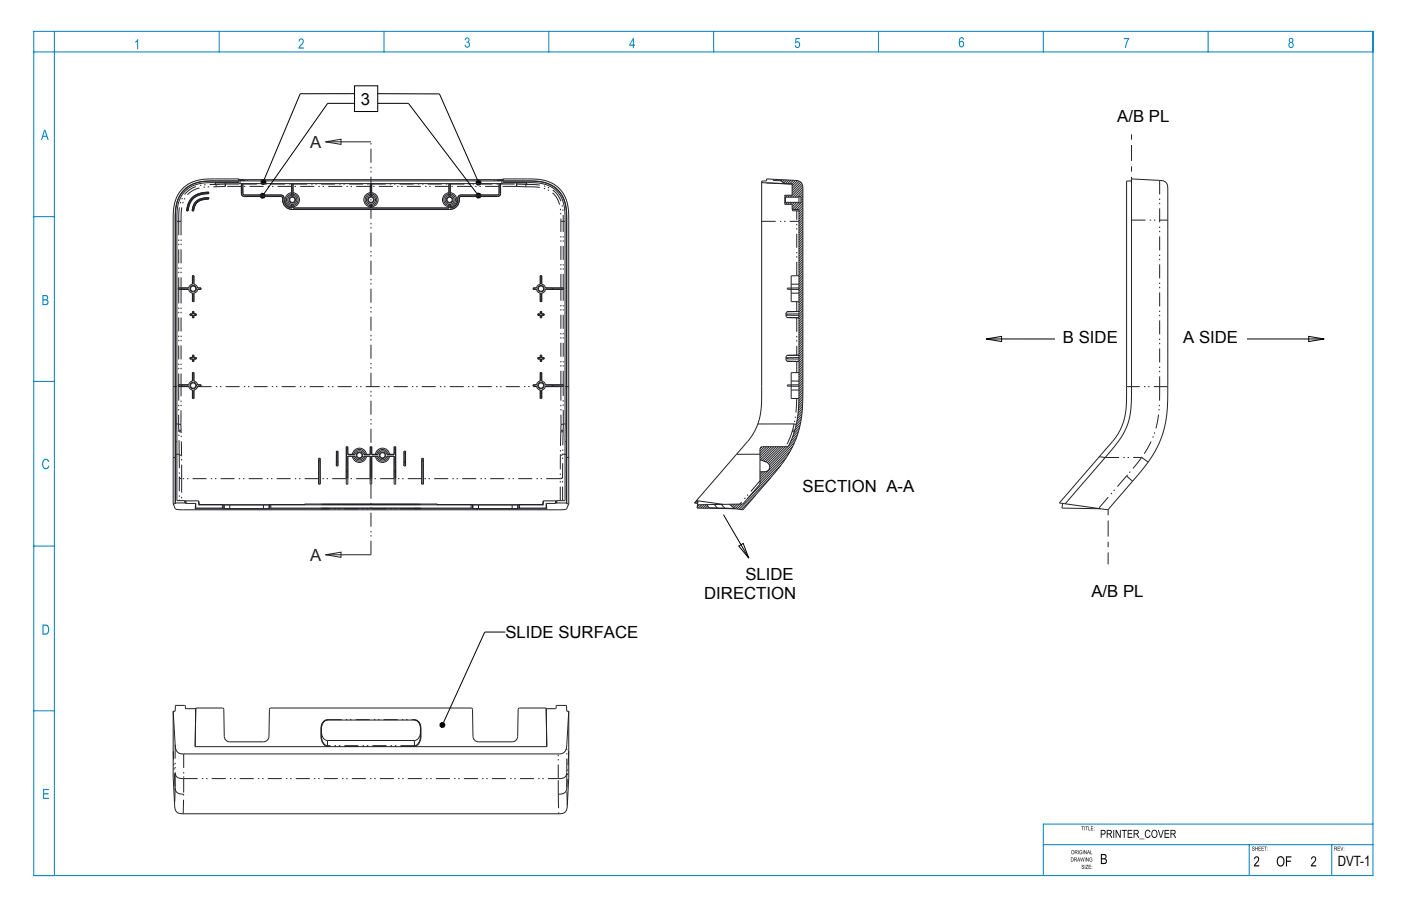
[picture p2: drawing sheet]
<svg xmlns="http://www.w3.org/2000/svg" width="432mm" height="279mm" viewBox="0 0 432 279" stroke-linecap="round" stroke-linejoin="round" font-family="sans-serif">
<defs><g id="words">
<g font-size="5.2">
<text x="111.3" y="32.4">3</text>
<text x="344.4" y="37.7">A/B PL</text>
<text x="327.6" y="105.9">B SIDE</text>
<text x="364.7" y="105.9">A SIDE</text>
<text x="247.4" y="151.9">SECTION A-A</text>
<text x="229.7" y="178.8">SLIDE</text>
<text x="217" y="184.8">DIRECTION</text>
<text x="336.4" y="184.1">A/B PL</text>
<text x="155.8" y="196.9">SLIDE SURFACE</text>
</g>
<g font-size="5.2" fill="#222226">
<text x="95.6" y="45.7">A</text>
<text x="95.6" y="173.1">A</text>
</g>
<text font-size="4.4" x="412.3" y="267.1">DVT-1</text>
</g></defs>
<!-- layer: Layer 2 -->
<g fill="#0a0605">
<path d="M386.8 264.3a.94 .94 0 0 1 1.3 .3 .94 .94 0 0 1-.5 1.3l-.7 .9h1.2v.4h-1.7l.5-.9a1.47 1.47 0 0 0 .7-1.8l-.5-.1-.3 .6h-.3z"/>
<path d="M404.3 264.3a.94 .94 0 0 1 1.4 .3 .94 .94 0 0 1-.5 1.3l-.8 .9h1.3v.4h-1.7l.4-.9a1.47 1.47 0 0 0 .8-1.8l-.5-.1-.3 .6h-.3z"/>
<path d="M337.2 255.9l.1 .2zM337.2 255.2l.1 .1zM336.2 254.8h.8l-.6 .2v.3h.5l-.5 .2v.4l.6 .2h-.8zM335.4 254.8l.2 1.1 .5 .2h-.7zM334.5 254.8h.8l-.3 .2v1.1l-.1-1.1zM334.2 254.8l.2 1.3zM333.3 254.8h.8l-.3 .2v1.1l-.2-1.1z"/>
<path d="M336.1 262.2l.1 1.1 .5 .1h-.6zM335.5 262.3l-.2 .6h.4zM335.4 262.2l.6 1.2-.3-.4h-.4l-.3 .4zM334.1 262.2l.7 1 .1-1v1.2l-.6-1-.2 1zM333.8 262.2l.1 1.2zM332.8 262.3l.4-.1 .3 .3a.47 .47 0 0 0-.6-.1 .47 .47 0 0 0-.1 .7 .47 .47 0 0 0 .6 .1l-.3-.4h.5v.5a.61 .61 0 0 1-.9-.1 .61 .61 0 0 1 .1-.9zM332.3 262.2l.1 1.2zM331.4 262.3v.4l.5-.1v-.2zM331.3 262.2l.7 .1v.3l-.2 .3 .3 .5-.6-.5-.2 .5zM330.4 262.4l.1 .9a.44 .44 0 0 0 .5-.5 .44 .44 0 0 0-.6-.4zM330.3 262.3a.55 .55 0 0 1 .8 .5 .55 .55 0 0 1-.8 .4z"/>
<path d="M335.9 264.6l.4-.2 .3 .4a.47 .47 0 0 0-.6-.1 .47 .47 0 0 0-.1 .6 .47 .47 0 0 0 .6 .1l-.3-.3h.5v.4a.61 .61 0 0 1-.9 0 .61 .61 0 0 1 .1-.9zM334.7 264.4l.7 1 .1-1v1.3l-.6-1-.2 1zM334.4 264.4l.1 1.3zM332.9 264.4l.4 1.1 .2-1.1 .4 1.1 .3-1.1-.2 1.3-.4-1.1-.4 1.1zM332.4 264.6l-.1 .6h.3zM332.4 264.4l.5 1.3-.2-.4h-.5l-.2 .4zM331.2 264.6v.4l.5-.1v-.3zM331.1 264.4l.7 .1 .1 .4-.3 .2 .4 .6-.6-.6-.3 .6zM330.2 264.6v.9a.48 .48 0 0 0 .6-.4 .48 .48 0 0 0-.6-.5zM330.1 264.4a.65 .65 0 0 1 .8 .7 .65 .65 0 0 1-.8 .6z"/>
<path d="M336.5 267.8l.1 .2zM336.5 267.1l.1 .1zM335.5 266.7h.8l-.6 .2v.3h.5l-.5 .2v.4l.6 .2h-.8zM334.7 266.7h.7l-.6 1.1 .6 .2h-.8l.6-1.1zM334.3 266.7l.2 1.3zM333.5 266.8a.29 .29 0 0 1 .4-.1 .29 .29 0 0 1 .1 .4l-.3-.3-.2 .3a.45 .45 0 0 1 .6 .4 .45 .45 0 0 1-.5 .5l-.1-.5a.26 .26 0 0 0 .1 .4 .26 .26 0 0 0 .4-.2 .26 .26 0 0 0-.3-.3l-.3-.2z"/>
<path d="M361 256.2v.8h.6a.41 .41 0 0 0 .5-.4 .41 .41 0 0 0-.5-.4zM360.8 255.9h.8a.67 .67 0 0 1 .7 .6 .67 .67 0 0 1-.5 .8l.7 1.1h-.3l-.3-.5a.7 .7 0 0 0-.9-.6v1.1h-.2zM358.9 255.9h1.5v.3h-1.2v.8h1.1v.3h-1.1v.8h1.2v.3h-1.5zM356.9 255.9h.3l.6 2.2 .6-2.2h.3l-.8 2.5h-.3zM355.4 256.3a.96 .96 0 0 0-.4 1.1 .96 .96 0 0 0 1.1 .6 .97 .97 0 0 0 .4-1.1 .97 .97 0 0 0-1.1-.6zM355.1 256.2a1.03 1.03 0 0 1 1.4 0 1.03 1.03 0 0 1 .2 1.3 1 1 0 0 1-1.3 .9 1 1 0 0 1-.5-1.5zM353.2 256.1a.8 .8 0 0 1 .8-.2 .8 .8 0 0 1 .6 .7l-.3 .1a.64 .64 0 0 0-.8-.4 .64 .64 0 0 0-.4 .8 .66 .66 0 0 0 .4 1 .66 .66 0 0 0 .8-.6l.3 .1a.92 .92 0 0 1-1.2 .8 .92 .92 0 0 1-.6-1.3zM351.2 258.6h1.5v.2h-1.5zM349.7 256.2v.8h.5a.41 .41 0 0 0 .5-.4 .41 .41 0 0 0-.4-.4zM349.4 255.9h.9a.67 .67 0 0 1 .7 .6 .67 .67 0 0 1-.6 .8l.7 1.1h-.3l-.3-.5a.7 .7 0 0 0-.8-.6v1.1h-.3zM347.6 255.9h1.4v.3h-1.2v.8h1.1v.3h-1.1v.8h1.2v.3h-1.4zM345.7 255.9h1.6v.3h-.7v2.2h-.2v-2.2h-.7zM343.9 255.9h.2l1.1 2v-2h.2v2.5h-.3l-1-1.9v1.9h-.2zM343.1 255.9h.3v2.5h-.3zM341.4 256.2v.8h.5a.41 .41 0 0 0 .5-.4 .41 .41 0 0 0-.4-.4zM341.1 255.9h.9a.67 .67 0 0 1 .7 .6 .67 .67 0 0 1-.6 .8l.7 1.1h-.3l-.3-.5a.7 .7 0 0 0-.8-.6v1.1h-.3zM339.5 256.2v.9h.5a.44 .44 0 0 0 .5-.4 .44 .44 0 0 0-.5-.5zM339.3 255.9h.7a.73 .73 0 0 1 .8 .7 .73 .73 0 0 1-.8 .8h-.5v1h-.2z"/>
<path d="M339.6 265v1.1h.6a.54 .54 0 0 0 .6-.6 .54 .54 0 0 0-.6-.5zM339.6 263.7v1h.6a.48 .48 0 0 0 .5-.5 .48 .48 0 0 0-.6-.5zM339.3 263.4h.9a.8 .8 0 0 1 .8 .5 .8 .8 0 0 1-.3 .9 .88 .88 0 0 1 .4 1 .88 .88 0 0 1-.9 .7h-.9z"/>
<path d="M390.6 262.2l.1 .1zM390.6 261.4l.1 .2zM389.7 261.1h.8l-.4 .1v1.1l-.1-1.1zM388.8 261.1h.7l-.6 .1v.4h.6l-.6 .2v.4l.7 .1h-.8zM387.9 261.1h.7l-.6 .1v.4h.6l-.6 .2v.4l.6 .1h-.7zM386.9 261.1l.1 .5h.5l.2-.5v1.2l-.2-.5h-.5l-.1 .5zM386 261.2a.29 .29 0 0 1 .4-.1 .29 .29 0 0 1 .1 .4l-.2-.3-.2 .3a.45 .45 0 0 1 .6 .4 .45 .45 0 0 1-.6 .4l-.1-.4a.26 .26 0 0 0 .2 .4 .26 .26 0 0 0 .3-.2 .26 .26 0 0 0-.2-.3l-.3-.2z"/>
<path d="M414.2 262.2l.1 .1zM414.2 261.4l.1 .2zM413.1 261.1l.5 1.1 .4-1.1-.4 1.2zM412.3 261.1h.7l-.6 .1v.4h.6l-.6 .2v.4l.6 .1h-.7zM411.4 261.2v.4l.5-.1v-.2zM411.3 261.1l.7 .1 .1 .4-.3 .2 .4 .5-.6-.5-.3 .5z"/>
<path d="M396.3 264.1h1.7v.3h-1.3v1h1.1v.4h-1.1v1.4h-.4zM394.3 264.5a1.33 1.33 0 0 0-.5 1.4 1.33 1.33 0 0 0 1.1 1 1.3 1.3 0 0 0 .7-1.4 1.3 1.3 0 0 0-1.1-1.1zM394 264.3a1.31 1.31 0 0 1 1.6 .1 1.31 1.31 0 0 1 .3 1.6 1.22 1.22 0 0 1-1.4 1.2 1.22 1.22 0 0 1-1-1.5l.1-.7z"/>
</g>
<g fill="#0080c0">
<path d="M13.4 141.8a1.02 1.02 0 0 1 1.1-.3 1.02 1.02 0 0 1 .7 .9l-.4 .1a.82 .82 0 0 0-1-.6 .82 .82 0 0 0-.5 1.2 .85 .85 0 0 0 .3 1.1 .85 .85 0 0 0 1.1-.2l.2-.4 .3 .1a1.16 1.16 0 0 1-1.4 1 1.16 1.16 0 0 1-.8-1.6z"/>
<path d="M13.2 243.3h1.9v.4h-1.5v.9h1.4v.4h-1.4v1h1.5v.4h-1.9z"/>
<path d="M42.4 12.1h.2v3.1h-.3v-2.5l-.6 .5v-.4z"/>
<path d="M92.3 12.1a.94 .94 0 0 1 1.3 .3 .94 .94 0 0 1-.4 1.3l-.8 .9h1.2v.4h-1.6l.4-.9a1.47 1.47 0 0 0 .8-1.8l-.5-.1-.3 .6h-.4z"/>
<path d="M143.5 11.7a.76 .76 0 0 1 1.1 .2 .76 .76 0 0 1-.2 1.1 .86 .86 0 0 1 .2 1.5 .86 .86 0 0 1-1.4-.7h.3l.1 .3a.55 .55 0 0 0 .9-.3 .55 .55 0 0 0-.7-.6v-.3a.49 .49 0 0 0 .7-.4 .49 .49 0 0 0-.4-.6 .49 .49 0 0 0-.6 .5l-.3-.1z"/>
<path d="M245.2 11.7h1.3v.4h-1l-.1 .8a1 1 0 0 1 1.3 .7 1 1 0 0 1-.9 1.2l-.7-.4-.2-.4 .4-.1a.57 .57 0 0 0 .7 .6 .57 .57 0 0 0 .3-1 .51 .51 0 0 0-.4-.4 .51 .51 0 0 0-.6 .3l-.3-.1z"/>
<path d="M346.4 11.7h1.6l-.9 3.1h-.3l.1-.9 .7-1.8h-1.2z"/>
<path d="M13.8 40.4l-.4 1.5h.8zM13.6 40h.4l1 3.1h-.4l-.3-.9h-1l-.3 .9h-.4z"/>
<path d="M13.4 92.7v1h.6a.54 .54 0 0 0 .6-.5 .54 .54 0 0 0-.6-.5zM13.4 91.3v1h.5a.48 .48 0 0 0 .6-.5 .48 .48 0 0 0-.6-.5zM13.1 91h.9a.8 .8 0 0 1 .8 .5 .8 .8 0 0 1-.3 .9 .88 .88 0 0 1 .4 1.1 .88 .88 0 0 1-.9 .6h-.9z"/>
<path d="M13.4 193v2.4a1.29 1.29 0 0 0 1.4-.8 1.29 1.29 0 0 0-.4-1.6zM13.1 192.6h.9a1.6 1.6 0 0 1 1.2 1.5 1.6 1.6 0 0 1-1.2 1.6h-.9z"/>
<path d="M195 12.4l-.7 1.4h.7zM195.1 11.7h.3v2.1h.3v.3h-.3v.8h-.4v-.8h-1z"/>
<path d="M296 13.1a.6 .6 0 0 0-.1 .9 .6 .6 0 0 0 .9 0 .6 .6 0 0 0 0-.8 .6 .6 0 0 0-.8-.1zM295.9 11.6a.72 .72 0 0 1 .8-.1 .72 .72 0 0 1 .4 .7l-.3 .1a.47 .47 0 0 0-.5-.5 .47 .47 0 0 0-.4 .5l-.1 .7a.82 .82 0 0 1 1.2-.2 .82 .82 0 0 1 .1 1.2 .83 .83 0 0 1-1 .6 .83 .83 0 0 1-.6-1.1l.1-1.2z"/>
<path d="M397.5 12.5a.45 .45 0 0 0 .9 0 .45 .45 0 0 0-.9 0zM397.4 13.9a.57 .57 0 0 0 1.1 0 .57 .57 0 0 0-1.1 0zM397.4 11.9a.76 .76 0 0 1 1.1 .1 .76 .76 0 0 1-.2 1.1 .91 .91 0 0 1 .3 1.4 .91 .91 0 0 1-1.4 0 .91 .91 0 0 1 .4-1.4l-.4-.4z"/>
</g>
<g fill="none" stroke="#0080c0" stroke-width=".31">
<path d="M10.4 9.7h412.8v260.3h-412.8zM10.4 16h412.8M16.8 9.7v260.3M67.6 9.7v6.3M118.4 9.7v6.3M169.2 9.7v6.3M220 9.7v6.3M270.8 9.7v6.3M321.6 9.7v6.3M372.4 9.7v6.3M10.4 66.8h6.4M10.4 117.6h6.4"/>
<path d="M10.4 168.4h6.4M10.4 219.2h6.4M423.2 254.1h-101.6v15.9M321.6 260.5h101.6M385 260.5v9.5M410.5 260.5v9.5"/>
</g>
<path d="M348.7 41.4v13.8M341.5 157.3v16.7" fill="none" stroke="#222226" stroke-width=".31" stroke-dasharray="1.6 1.6 4.9 1.6" stroke-linecap="butt"/>
<g fill="none" stroke="#222226" stroke-width=".31">
<path d="M64.3 59.3a5.9 5.9 0 0 0-6.7 5.2l-.1 .5M64.3 59.7v-.3a5.7 5.7 0 0 0-6.4 4.4l-.2 1.2M64.3 59.7a5.5 5.5 0 0 0-6 3.6l-.3 1.7M64.3 59.7h.1M64.3 59.2a5.9 5.9 0 0 0-6.7 5.3l-.1 .5M64.3 59.2h.1M64.3 59.2v.5M69.4 56.4v.4M73.4 55.9h-6.7a13.3 13.3 0 0 0-8.8 1.7 9.9 9.9 0 0 0-3.8 8.8v73.7M73.4 56.3h-7.2a11.5 11.5 0 0 0-9.2 2.7 10.8 10.8 0 0 0-2.5 8v63.7M73.4 55.9v.4M73.4 56.3l.1 .1"/>
<path d="M73.5 56.4l.5 .2M73.5 56.4h-7.3l.4 .5v.7M73.6 55.2h-7.5a12.2 12.2 0 0 0-10.3 3.5 12.9 12.9 0 0 0-2.4 9.2v87.5M73.6 55.8h-6.9a13.4 13.4 0 0 0-8.8 1.8 9.9 9.9 0 0 0-3.9 8.7v89.1M73.6 55.8l-.2 .1M73.6 55.2v.6M73.6 55.2l.1 .1M73.7 55.3h81.2M73.9 55.7l.1 .9M73.9 55.7h-.2h2M73.9 55.7h1.8M74 56.6h80.6"/>
<path d="M74.4 56.7v2.9a.97 .97 0 0 0 .9 1h11.3l.4 .2a3.2 3.2 0 0 0 3.1 3.8h48.5a3 3 0 0 0 3-3M74.4 56.7v2.9a.93 .93 0 0 0 .9 1l11.7 .1a3.7 3.7 0 0 0 2.4 3.8l49.2 .1a2.97 2.97 0 0 0 2.9-3M74.4 56.7h.4M74.8 56.7v2.9l.3 .5 11.5 .1a1.03 1.03 0 0 1 .9 1.4l.6 1.6 .8 .6 1 .4M74.8 56.7l.1 2.9 .2 .5h11.5a1.07 1.07 0 0 1 1 1.5l.5 1.5 .7 .7 1.1 .3M89.9 59.8a1.8 1.8 0 0 0-1.6 1.8 1.8 1.8 0 0 0 1.6 1.8M89.9 59.8v.4M89.9 59.4a2.2 2.2 0 0 0-2 2.2 2.2 2.2 0 0 0 2 2.2M89.9 59.4v.4M89.9 56.7v2.7M89.9 56.7h.4M89.9 56.7v3.5"/>
<path d="M90.3 56.7v.8M90.3 56.7v3.5M90.3 59.4a2.2 2.2 0 0 1 2 2.2 2.2 2.2 0 0 1-2 2.2v-.3a1.94 1.94 0 0 0 1.6-1.9 1.94 1.94 0 0 0-1.6-1.9zM100.3 43.7l4.8-.8v1.6zM100.3 43.7h14M114.2 56.7l-.1 .8M114.2 56.7h.3M114.2 56.7l-.1 3.5M114.5 56.7l.1 2.7M114.5 56.7v3.5M114.6 59.4v.4M114.6 59.4a2.2 2.2 0 0 1 1.9 2.2 2.2 2.2 0 0 1-1.9 2.2"/>
<path d="M114.6 59.8v.4M114.6 59.8a1.8 1.8 0 0 1 1.5 1.8 1.8 1.8 0 0 1-1.5 1.8M138.4 56.7v.8M138.4 56.7h.4M138.4 56.7l-.1 3.5M138.8 56.7v.8M138.8 56.7v3.5M138.8 59.4a2.2 2.2 0 0 1 2 2.2 2.2 2.2 0 0 1-2 2.2v-.3a1.94 1.94 0 0 0 1.6-1.9 1.94 1.94 0 0 0-1.6-1.9zM153 55.7h1.9h-.2M153 55.7h-77.3M153 55.7h1.7M153.8 56.7v2.9l-.2 .5h-11.6a1.07 1.07 0 0 0-.9 1.5 2.6 2.6 0 0 1-2.3 2.6"/>
<path d="M153.8 56.7v2.9l-.2 .5-11.6 .1a1.03 1.03 0 0 0-.9 1.4l-.2 1.1-.6 .8-1.5 .7M153.8 56.7h.5M154.3 56.7v2.9M154.3 56.7v.1M154.3 59.6a.93 .93 0 0 1-1 1h-11.3l-.5 .5M154.3 56.8h.1M154.3 56.8v.7M154.3 59.6a.97 .97 0 0 1-1 1h-11.3l-.4 .5M154.7 55.7l-.1 .9M155.1 55.2h7.5a12.2 12.2 0 0 1 10.3 3.4 12.9 12.9 0 0 1 2.4 9.3v87.5M155.1 55.8l.2 .1M155.1 55.8h6.9a13.4 13.4 0 0 1 8.8 1.8 9.9 9.9 0 0 1 3.9 8.7v89.1"/>
<path d="M155.1 55.2l-.2 .1M155.1 55.2v.6M155.1 56.4h7.3l-.3 .5v.7M155.1 56.4l-.5 .2M155.3 56.3l-.2 .1M155.3 55.9h6.7a13.3 13.3 0 0 1 8.7 1.7 9.9 9.9 0 0 1 3.9 8.8v73.7M155.3 56.3h7.2a11.5 11.5 0 0 1 9.2 2.7 10.8 10.8 0 0 1 2.5 8v63.7M155.3 55.9v.4M159.2 56.7v.1M159.2 56.4v.3M159.2 56.7l.1 .1M234.8 56.3l9.3 .5"/>
<path d="M236.2 56.4l7.9 .3v3.5h-2.2v2.8h2.2v1.6M238.3 55.7h2.3l1.4 .9M240.6 55.4v.4M241.1 55.4l-.4 .4M241.8 55.5l-.7 .6M242.4 55.5l-.8 .9M243.1 55.5l-1.1 1.1M243.8 55.6l-1.1 1.1M244.5 55.6l-1.1 1.1M245.2 55.7l-1.1 1M245.8 55.7l-1.7 1.7M246.3 55.9l-2.2 2.2"/>
<path d="M246.8 56.2l-2.7 2.6M247.1 56.6l-3 2.9M247.3 57.1l-3.7 3.7M247.4 57.7l-3.1 3.1M247.5 58.4l-2.5 2.4M247.5 59.1l-1.8 1.7M247.5 59.8l-.9 .8M348.7 55.8l-1.5 .1v63.3a30.1 30.1 0 0 1-1.4 12.1l-1.2 2.4-1.1 1.7-17 19.7 15 2.1 7.6-8.8a42.1 42.1 0 0 0 9.4-15 44.7 44.7 0 0 0 1.4-14.2v-60.9a2.18 2.18 0 0 0-2.5-2.7l-8.7-.4v64a28.4 28.4 0 0 1-1.7 12.9 36.3 36.3 0 0 1-6.4 9l-12.3 14.3M57.5 65h.5M57.5 65h.2M57.5 65h.1M57.7 65h.3"/>
<path d="M58 65h.1M59.2 65h.5M59.2 65h.1M59.5 65h-.3M59.5 65h.2M59.7 65h.1M64.3 61a4.4 4.4 0 0 0-4.6 2.2l-.5 1.8M64.3 61v.2a4.2 4.2 0 0 0-4.4 2.1l-.4 1.7M64.3 60.9a4.5 4.5 0 0 0-4.7 2.3l-.4 1.8M64.3 61.4a3.8 3.8 0 0 0-4.6 3.6M64.3 60.9v.5M64.3 60.9v.1"/>
<path d="M64.3 61.4h-.6a3.6 3.6 0 0 0-4 3.6M89.9 63.4v.4M89.9 63v.4M89.9 64.1v.1M89.9 63.8v.3M89.9 63v1.2M90.3 64.2h23.9M90.3 63v1.2M112.7 60.1l.9-.6 .5-.1v.3a1.94 1.94 0 0 0-1.6 1.9 1.94 1.94 0 0 0 1.6 1.9v.2a2 2 0 0 1-1.7-3.1zM114.1 63l.1 1.2M114.5 64.2h23.9M114.5 63v1.2"/>
<path d="M114.6 64.1l-.1 .1M114.6 63.8v.3M114.6 64.1l23.8 .1M114.6 63v.4M114.6 63.4v.4M136.9 60.1l.9-.6 .6-.1v.3a1.94 1.94 0 0 0-1.6 1.9 1.94 1.94 0 0 0 1.6 1.9v.2a2 2 0 0 1-1.8-3.1zM138.3 63l.1 1.2M138.8 63v1.2M141.6 61.1l-.1 .5M241.9 60.6l.2 .2M242 60.2l-.1 .2M242.1 62.4l-.2 .2"/>
<path d="M242.1 60.8v1.6M242.1 62.4h4.2M242.1 60.8h4.2M242.7 62.4l-.6 .6M242.8 60.2l-.6 .6M243.4 62.4l-.6 .6M243.5 60.2l-.6 .6M244.1 62.4l-.6 .6M244.1 64.6h2.2M244.3 64.6v.4h2M244.9 62.4l-.8 .7M245.6 62.4l-1.5 1.4"/>
<path d="M246.3 60.6h.6v2h-.6zM246.3 64.6v54.6M246.3 62.5l-2.2 2.1M247.5 64.1l-1.2 1.2M247.5 64.9l-1.2 1.2M247.5 65.6l-1.2 1.2M247.5 66.3l-1.2 1.2M247.5 67l-1.2 1.2M247.5 67.7l-1.2 1.2M247.5 68.4l-1.2 1.2M247.5 69.2l-1.2 1.2M247.5 69.9l-1.2 1.2"/>
<path d="M247.5 70.6l-1.2 1.2M247.5 71.3l-1.2 1.2M247.5 72l-1.2 1.2M247.5 72.8l-1.2 1.2M247.5 73.5l-1.2 1.2M247.5 74.2l-1.2 1.2M247.5 74.9l-1.2 1.2M247.5 75.6l-1.2 1.2M247.5 76.3l-1.2 1.2M247.5 77.1l-1.2 1.2M247.5 77.8l-1.2 1.2M247.5 78.5l-1.2 1.2"/>
<path d="M247.5 79.2l-1.2 1.2M247.5 79.9l-1.2 1.2M247.5 62.7l-2 1.9M247.5 63.4l-1.3 1.2M247.5 60.5l-.6 .6M247.5 61.3l-.6 .5M247.5 62l-2.7 2.6M54.9 89.2l3.3 .1M54.9 89.2h1M54.9 88.9v.3M54.9 88.9h1M55.9 88.9v.3"/>
<path d="M56.1 89.2h2l.3 .7 .9 .5v2.6h.5v-2.6M56.1 88.8l-.2 .4M56.1 88.8l-.2 .1M58.2 88.8l-3.3 .1M58.6 96.8v.1M58.6 96.8v.5M58.6 96.8l.8 .1M58.6 97.2v.1M58.6 96.9v.3M58.6 96.9h.4M59 97.2h.4M59 96.9v.3"/>
<path d="M59 97.2h-.4M59 96.9h.4M59.3 96.1h.1M59.3 98h.5M59.3 85v2.6M59.3 96.1l.1 .8M59.3 85v.1M59.3 96.1h.5M59.3 85h.5M59.3 87.6l-.9 .6-.3 .6h-2M59.4 96.1v.4h.3M59.4 97.9h.3"/>
<path d="M59.4 96.1h.3M59.4 97.9l-.1 .1M59.4 97.2l-.8 .1M59.4 97.2l-.1 .8M59.7 97.2h.4M59.7 97.6v.3M59.7 96.5v.4M59.7 97.2v.4M59.7 97.2l.1 .1M59.7 96.9h.4M59.7 97.6h-.3v.3M59.7 97.9l.1 .1"/>
<path d="M59.7 96.1v.4M59.8 97.3h.7M59.8 85l-.1 2.6 .9 .6 .3 .6h1M59.8 96.1h-.1M59.8 85v2.6M59.8 96.1v.7M59.8 97.3v.7M59.8 96.8l-.1 .1M59.8 96.8h.7M60.1 97.2h.3M60.1 96.9v.3M60.4 97.2l.1 .1"/>
<path d="M60.4 96.9v.3M60.4 96.9h-.3M60.5 96.8v.5M60.5 96.8l-.1 .1M60.9 89.3h1M60.9 88.8h1M61.9 89.2h-1l-.3 .7-.9 .5v2.6M61.9 88.8v.4M61.9 89.2v.1M61.9 88.8h.1M61.9 88.8v.5M164.3 89.3h1.1"/>
<path d="M164.3 88.8h1.1M164.3 88.8v.5M164.3 89.3l1-.1 .6 .9 .6 .3v2.6M165.8 96.8v.1M165.8 96.8v.5M165.8 96.8h.7M165.8 97.3h.7M165.8 96.9v.3M165.8 96.9h.4M165.8 97.2v.1M166.2 96.9v.3M166.2 96.9h.4"/>
<path d="M166.2 97.2h.4M166.2 97.2h-.4M166.5 96.1h.1M166.5 98h.5M166.5 93h.5M166.5 85v2.6M166.5 96.1v.7M166.5 97.3v.7M166.5 96.8l.1 .1M166.5 96.1h.5M166.5 85h.5M166.5 87.6l-.9 .6-.3 .6h-1"/>
<path d="M166.5 93h.1M166.6 96.1v.4M166.6 97.9h.3M166.6 96.1h.3M166.6 97.9l-.1 .1M166.6 97.2l-.1 .1M166.6 96.5h.3M166.6 97.6h.3M166.6 96.5v.4M166.6 97.2v.4M166.6 97.6v.3M166.9 97.2h.4"/>
<path d="M166.9 97.6v.3M166.9 96.9h.4M166.9 97.2l.1 .1M166.9 96.5v.4M166.9 97.2v.4M166.9 97.9l.1 .1M166.9 96.1v.4M166.9 87.6l.9 .6 .3 .6h2.1M166.9 93h.1M167 97.3h.7M167 85h-.5M167 96.1h-.1"/>
<path d="M167 96.8h.7M167 96.8l-.1 .1M167 85v2.6M167 96.1v.7M167 97.3v.7M167.3 97.2h.3M167.3 96.9v.3M167.6 97.2l.1 .1M167.6 96.9v.3M167.6 96.9h-.3M167.7 96.8v.5M167.7 96.8l-.1 .1"/>
<path d="M168.1 88.8l5.6 .1M170.2 89.2h-2.1l-.3 .7-.9 .5 .1 2.6M170.2 88.8l.1 .1M170.2 88.8v.4M170.3 89.2h-.1M170.3 88.9h3.4M170.3 88.9v.3M170.3 89.2h3.4M173.7 88.9v.3M173.7 89.2l-5.6 .1M242.3 97.2l4 .1M242.3 97.6l.3 .3"/>
<path d="M242.6 96.1h3.7h-3.7l-.3 .4v1.1M242.6 97.9l3.7 .1zM242.6 96.9v.3M242.6 97.9h.1M243.9 87.6h2.4M246.3 88.8l-3.6 .1v.3l3.6 .1M246.3 90.4h-2.4M246.3 96.8l-4 .1M246.3 85l-2.4 .1v7.9h2.4M247.5 80.7l-1.2 1.2M247.5 81.4l-1.2 1.2M247.5 82.1l-1.2 1.2"/>
<path d="M247.5 82.8l-1.2 1.2M247.5 83.5l-1.2 1.2M247.5 84.2l-1.2 1.2M247.5 85l-1.2 1.2M247.5 85.7l-1.2 1.2M247.5 86.4l-1.2 1.2M247.5 87.1l-1.2 1.2M247.5 87.8l-1.2 1.2M247.5 88.6l-1.2 1.2M247.5 89.3l-1.2 1.2M247.5 90l-1.2 1.2M247.5 90.7l-1.2 1.2"/>
<path d="M247.5 91.4l-1.2 1.2M247.5 92.2l-1.2 1.2M247.5 92.9l-1.2 1.2M247.5 93.6l-1.2 1.2M247.5 94.3l-1.2 1.2M247.5 95l-1.2 1.2M247.5 95.7l-1.2 1.2M247.5 96.5l-1.2 1.2M247.5 97.2l-1.2 1.2M247.5 97.9l-1.2 1.2M247.5 98.6l-1.2 1.2M247.5 99.3l-1.2 1.2"/>
<path d="M54.9 119.1h3.2l.3 .7 .9 .5M54.9 119.1h1M54.9 118.7v.4M54.9 118.7h1M55.9 118.7v.4M56.1 118.7l-.2 .4M56.1 118.7h-.2M58.2 118.7h-3.3M58.6 110.3h.1M58.6 110.3v.4M58.6 110.3h.8M58.6 110.7h.1"/>
<path d="M58.6 110.3h.4M59 110.7h.4M59 110.3v.4M59 110.7h-.4M59 110.3h.4M59.3 109.5l.1 .1M59.3 114.9v2.6l-.9 .5-.3 .7h-2M59.3 111.4h.5M59.3 109.5l.1 .8M59.3 114.9h.4M59.3 109.5h.5M59.3 114.9h.5"/>
<path d="M59.4 109.6v.3h.3M59.4 111.4h.3M59.4 109.6h.3M59.4 111.4h-.1M59.4 110.7h-.8M59.4 110.7l-.1 .7M59.7 110.7h.4M59.7 111.1v.3M59.7 109.9v.4M59.7 110.7v.4M59.7 110.7h.1M59.7 110.3h.4"/>
<path d="M59.7 111.1h-.3v.3M59.7 111.4h.1M59.7 109.6v.3M59.7 114.9v2.6l.9 .5 .3 .7h1M59.8 110.7h.7M59.8 114.9h-.1M59.8 109.5l-.1 .1M59.8 109.5v.8M59.8 110.7v.7M59.8 114.9v2.6M59.8 110.3h-.1M59.8 110.3h.7"/>
<path d="M60.1 110.7h.3M60.1 110.3v.4M60.4 110.7h.1M60.4 110.3v.4M60.4 110.3h-.3M60.5 110.3v.4M60.5 110.3h-.1M60.9 118.7h1M61.9 118.7v.4M61.9 118.7h.1M61.9 119.1h-1l-.3 .7a1.51 1.51 0 0 0-.9 2.1v1M164.3 119.1h1l.3 .7 .9 .5"/>
<path d="M164.3 118.7h1.1M164.3 118.7v.4M164.4 119.1h-.1M165.8 110.7h.7M165.8 110.3h.1M165.8 110.3v.4M165.8 110.3h.7M165.8 110.7h.1M165.8 110.3h.4M166.2 110.7h.4M166.2 110.3v.4M166.2 110.7h-.4"/>
<path d="M166.2 110.3h.4M166.5 109.5l.1 .1M166.5 114.9v2.6l-.9 .5-.3 .7h-1M166.5 111.4h.5M166.5 109.5v.8M166.5 110.7v.7M166.5 110.3h.1M166.5 109.5h.5M166.5 114.9h.5M166.6 109.6v.3M166.6 111.4h.3M166.6 109.6h.3"/>
<path d="M166.6 111.4h-.1M166.6 110.7h-.1M166.6 109.9h.3M166.6 111.1h.3M166.6 109.9v.4M166.6 110.7v.4M166.6 111.1v.3M166.9 110.7h.4M166.9 111.1v.3M166.9 110.3h.4M166.9 110.7h.1M166.9 109.9v.4"/>
<path d="M166.9 110.7v.4M166.9 111.4h.1M166.9 109.6v.3M167 110.7h.7M167 114.9h-.5M167 109.5l-.1 .1M167 114.9l-.1 2.6 .9 .5 .3 .7h2.1M167 110.3h.7M167 110.3h-.1M167 109.5v.8M167 110.7v.7M167.3 110.7h.3"/>
<path d="M167.3 110.3v.4M167.6 110.7h.1M167.6 110.3v.4M167.6 110.3h-.3M167.7 110.3v.4M167.7 110.3h-.1M168.1 118.7h5.6M170.2 118.7l.1 .4M170.2 118.7h.1M170.3 118.7h3.4M170.3 118.7v.4M170.3 119.1h3.4"/>
<path d="M173.7 118.7v.4M173.7 119.1h-5.6l-.3 .7-.9 .5M242.3 110.7h4M242.3 111.1l.3 .3M242.6 109.6l-.3 .3v1.2M242.6 111.4h3.7M242.6 111.4l3.7 .1M242.6 110.3v.4M242.6 111.4h.1M243.9 117.5h2.4M246.3 118.7h-3.6v.4h3.6M246.3 119.2a36.6 36.6 0 0 1-3.4 18.6h-7.9a.8 .8 0 0 0-.8 .8v3.2"/>
<path d="M246.3 109.5l-3.7 .1M246.3 110.3h-4M247.4 119.5l-1.2 1.2M247.5 100.1l-1.2 1.2M247.5 100.8l-1.2 1.2M247.5 101.5l-1.2 1.2M247.5 102.2l-1.2 1.2M247.5 102.9l-1.2 1.2M247.5 103.6l-1.2 1.2M247.5 104.4l-1.2 1.2M247.5 105.1l-1.2 1.2M247.5 105.8l-1.2 1.2"/>
<path d="M247.5 106.5l-1.2 1.2M247.5 107.2l-1.2 1.2M247.5 108l-1.2 1.2M247.5 108.7l-1.2 1.2M247.5 109.4l-1.2 1.2M247.5 110.1l-1.2 1.2M247.5 110.8l-1.2 1.2M247.5 111.5l-1.2 1.2M247.5 112.3l-1.2 1.2M247.5 113l-1.2 1.2M247.5 113.7l-1.2 1.2h-2.4v8h2.3M247.5 114.4l-1.2 1.2"/>
<path d="M247.5 115.1l-1.2 1.2M247.5 115.9l-1.2 1.2M247.5 116.6l-1.2 1.2M247.5 117.3l-1.2 1.2M247.5 118l-1.2 1.2M247.5 118.7l-1.3 1.2M54.5 130.7v9.4M54.5 130.7l1.3 .2M59.3 120.3v2.6M59.8 120.3v2.6h-.5M103.7 139.7h.4M103.7 139.7v2.8"/>
<path d="M103.7 139.1v.6M104.1 139.1v.6M104.1 139.7v2.8M106.7 137.8v11.5h.5v-3.8M106.8 137.8l-.1 3.9M106.8 137.8h.4M107.2 137.8v2.4M107.2 137.8v2.3M114.1 137.8v2.4M114.1 137.8v.8M114.1 137.8h.4M114.5 137.8v2.4"/>
<path d="M114.6 137.8v2.3M121.5 137.8v2.4M121.5 137.8h.4v3.9M121.5 137.8v.8M122 137.8v9.8M124.6 139.7h.4M124.6 139.7l-.1 2.8M124.6 139.1v.6M125 139.1v.6M125 139.7v2.8M125 139.1h-.5v4.6M125 139.1v4.6"/>
<path d="M166.5 122.9h.5M166.5 120.3v2.6M166.9 120.3v2.6M167 120.3v2.6M174.2 130.7l-1.3 .2M174.2 130.7v9.4M233.6 130.7a31 31 0 0 0 1.2-11.5v-63.3l1.5-.1v-.6l8.6 .4a2.18 2.18 0 0 1 2.6 2.7v60.9a37.7 37.7 0 0 1-3 18.1l-2 3.6-2.3 3.1-11.2 13.2-2.4-.3-1.7-1.4M233.6 130.7l11.8 .2M233.6 130.7a29.7 29.7 0 0 1-6.3 9l-.3 .4M234.9 137.8l-.6 .6M235.6 137.8l-1.4 1.3M236.3 137.8l-2.1 2.1"/>
<path d="M237 137.8l-2.8 2.8M237.8 137.8l-3.6 3.5M238.5 137.8l-4.1 4M239.2 137.8l-4.3 4.2M239.9 137.8l-4.5 4.4M240.6 137.8l-4.6 4.6M241.4 137.8l-5 4.9M242.1 137.8l-5.3 5.2M242.8 137.8l-5.7 5.6M243.4 139.3l-9.2 9.2M244.3 137.7l-10.1 10.1M244.9 136.4l-7.7 7.7"/>
<path d="M245.4 135.2l-2.3 2.3M245.8 134.1l-2.1 2.1M246.1 133l-1.9 1.9M246.2 120.3h-2.3M246.4 132l-1.8 1.8M246.6 131.1l-1.7 1.6M246.7 130.2l-1.5 1.6M246.9 129.3l-1.5 1.5M247 128.5l-1.4 1.4M247.1 127.7l-1.4 1.4M247.2 126.9l-1.3 1.3M247.3 126.1l-1.3 1.3"/>
<path d="M247.3 125.3l-1.3 1.3M247.4 124.6l-1.3 1.2M247.4 123.8l-1.2 1.3M247.4 123.1l-1.2 1.2M247.4 122.3l-1.2 1.3M247.4 121.6l-1.2 1.2M247.4 120.9l-1.2 1.2M247.4 120.2l-1.2 1.2M53.4 155.4l.8 1.6 2.4 .2h116l2-.3 .7-1.5M53.4 155.4h.6M54.1 155.1l6.2 .2M54.1 140.1v15"/>
<path d="M54.1 155.1l-.1 .3M54.1 140.1h.4M54.5 140.1v14.3h2.6M55.2 140.1h-.7M57.1 154.4v.8M57.1 154.4h.1M57.2 154.4l4 .1M60.1 156.9h40.9M60.3 155.3l.1 1.4M60.3 155.3l-.2 1.6M60.4 156.7l-.3 .2M60.4 156.7l10.4 .2"/>
<path d="M61.2 154.5l.3 1.1M61.2 154.5v1.2M61.2 155.7h21.8M83 155.7h11M83 155.6l-21.8 .1M83 155.6v.1M93.9 155.4h40.9M93.9 155.4l.1 .3M93.9 155.4v.2M93.9 155.6l.1 .1M93.9 155.6h-10.9M94 155.7h40.7"/>
<path d="M94 155.7h.1M98.2 149.3h.5M98.2 149.3v-8h.5v8M98.2 141.3v8M98.6 141.3l.1 8M99 156.8h.1M99 156.8h-.1M99.1 155.6h1.9M99.1 155.6h.1M100.6 156.8h-1.6M103.7 142.6v1.1h.4M103.7 142.5v.1"/>
<path d="M104.1 142.5v.1M104.1 142.6v1.1M104.2 143.7v-4.6h-.5v4.6M106.7 145.5h.1M106.7 145.5v2.1M106.7 145.5h.5M106.7 141.7v3.8M106.7 141.7h.5M107.2 140.2h2.2a1.4 1.4 0 0 1 1.4-1.2 1.4 1.4 0 0 1 1.4 1.2h1.9M107.2 140.7h.1M107.2 140.7v1M107.2 140.7h2.2a1.4 1.4 0 0 0 1.4 1.1 1.4 1.4 0 0 0 1.4-1.1"/>
<path d="M107.2 141.7v3.8M107.2 145.5h.1M107.2 140.1h1.4M107.2 140.1v.1M107.2 140.7v6.9M108.6 140.1a2.2 2.2 0 0 1 2.2-1.9 2.2 2.2 0 0 1 2.2 1.9M108.6 140.7h.3a1.95 1.95 0 0 0 1.9 1.5 1.95 1.95 0 0 0 1.9-1.5h.1a1.72 1.72 0 0 1-2 1.9 2.2 2.2 0 0 1-2.2-1.9zM109 140.1h-.4M109 140.1h.4M109 140.1a1.8 1.8 0 0 1 1.8-1.5 1.8 1.8 0 0 1 1.8 1.5M112.1 140.1h.5M112.6 140.1h.4"/>
<path d="M113 140.1l1.1 .1M114.1 140.7v8.6h.5v-3.8M114.1 145.5h.1M114.1 145.5v2.1M114.1 145.5h.5M114.1 140.7h.1M114.1 141.7v3.8M114.1 141.7h.5M114.1 140.7h-2M114.1 140.7v1M114.5 140.7h2a1.4 1.4 0 0 0 1.4 1.1 1.4 1.4 0 0 0 1.4-1.1h2.2M114.5 140.7h.1"/>
<path d="M114.5 140.7l.1 1M114.6 141.7v3.8M114.6 145.5h.1M114.6 140.1h1.1M114.6 140.1l-.1 .1M114.6 140.7v6.9M115.7 140.7h.4a1.88 1.88 0 0 0 1.9 1.5 1.88 1.88 0 0 0 1.8-1.5h.1a1.72 1.72 0 0 1-2 1.9 2.2 2.2 0 0 1-2.2-1.9zM116.1 140.1h-.4M116.1 140.1h.4M119.3 140.1h.4M119.7 140.1a1.8 1.8 0 0 0-1.8-1.5 1.8 1.8 0 0 0-1.8 1.5M119.7 140.1h.4"/>
<path d="M120.1 140.1a2.2 2.2 0 0 0-2.2-1.9 2.2 2.2 0 0 0-2.2 1.9M120.1 140.1l1.4 .1M121.5 145.5h.1M121.5 145.5v2.1M121.5 145.5h.4M121.5 140.7h.1M121.5 140.7v8.6h.5l-.1-3.8M121.5 140.2h-2.2a1.4 1.4 0 0 0-1.4-1.2 1.4 1.4 0 0 0-1.4 1.2h-2M121.9 141.7h-.4v3.8M121.9 141.7v3.8M121.9 145.5h.1M124.5 143.7h.5"/>
<path d="M124.5 142.6v1.1M124.5 142.5v.1M125 142.5v.1M125 142.6v1.1M127.7 156.8h2M127.7 156.9h40.8M129.6 155.6h.1M129.6 155.6h-1.9M129.6 155.6h-30.5M129.6 156.8h.1M129.7 156.8h.1M130 149.3h.5"/>
<path d="M130 141.3v8M130.4 141.3l.1 8M130.5 141.3h-.5v8M130.5 141.3v8M134.7 155.7h25M134.7 155.7h.1M134.8 155.6h24.9M134.8 155.6l-.1 .1M134.8 155.4v.2M134.8 155.4l-.1 .3M147.5 156.9l-2.2-.2h-61.9l-2.2 .2M159.7 155.6l7.7 .1"/>
<path d="M159.7 155.6v.1M159.7 155.7h.1M160.1 156.7h8.2M160.1 155.7h-.4M160.1 155.7v1M160.1 156.7l-2.3 .2M167.4 155.7h-7.3M167.5 154.5l-.1 1.2M167.5 154.5l-.3 1.1M168.3 156.7l.2 .2M168.4 155.3l-.1 1.4M168.4 155.3l.1 1.6"/>
<path d="M171.4 154.4l-3.9 .1M171.4 154.4v.8M171.4 154.4h.1M173.4 140.1h.8M174.2 140.1v14.3h-2.8M174.2 140.1h.4M174.6 155.1l.1 .3M174.6 155.1l-6.2 .2M174.6 140.1v15M174.7 155.4h.6M214.7 154.4l8.1 1.1M214.9 154.4l-.6 .7"/>
<path d="M215 154.4l-.2 .8M215.2 154.5l-.4 2.2 11.8 .2M215.5 155.7l-.6 .6M216.3 155.7l-1.1 1M217 155.6l-1.1 1.1M217.7 155.6l-1.1 1.1M217.9 155.6l.6 1-.1 .2M218.1 156l-.7 .7M218.4 156.4l-.3 .3M225 155.5v.1M225.8 155.5l-.5 .4M226.5 155.5l-.8 .8"/>
<path d="M227 140.1l-13 15 1 .2M227.2 155.5l-1.1 1.1M228 155.5l-1.5 1.4M228.7 155.4l-1.5 1.6M233 152.6l-4.6 4.5M234.2 140.1h-7.2M234.2 141.7l2.1 .9a1.5 1.5 0 0 1 .9 1.6 1.5 1.5 0 0 1-1.4 1.3M234.2 141.8h.2M234.3 141.8l-.1 7.5-5.3 6.1-13.9 .3M234.3 145.5l-.1 .1M235.1 145.5l-.9 .8M235.8 145.5h-1.6"/>
<path d="M235.8 145.5l-1.6 1.5M237.4 147.4l-9.6 9.6M240.6 143.5l-10.2 10.2M242.3 141.1l-8.1 8.1M327.5 155.3l-.2 1.4 11.9 .2M100.3 171.1l4.8-.8v1.6zM100.3 171.1h14M53.4 219.3v20.5l.4 8.7a2.18 2.18 0 0 0 2.7 2.5h115.7a2.18 2.18 0 0 0 2.6-2.5l.5-8.7v-20.5M57.1 217.8l.2 .7h3M57.1 217.8l-.2-.3h-2.8l-.1 1.8h-.6M60.3 218.5l-.2 11.8M60.4 218.3l-.3 12"/>
<path d="M60.4 218.3l8.4 .2 .3 8.6 .3 .8 .6 .6 .8 .3h10.4l.8-.3 .8-1 .2-8.7 .4-.4h61.9l.3 .4 .2 8.3 .5 1.2 1.2 .5h10.3l.9-.3 .8-1 .3-9 8.5-.2 .2 12M60.4 218.3l-.1 .2M171.4 217.8l.2-.3h3l.1 1.8h.6M171.4 217.8l-.2 .7h-2.8l.1 11.8M175.3 219.3l-.6 10.8a2.25 2.25 0 0 1-2.6 2.4h-115.5a2.38 2.38 0 0 1-2.6-2.9l-.6-10.3M60.1 230.3h108.4M99.1 224.5v.1M99.1 224.5h.1M99.1 224.3v1.7a2.28 2.28 0 0 0 1.9 2.4h26.7a2.28 2.28 0 0 0 1.9-2.6v-1.5M99.1 223.8v.7M101 222a1.96 1.96 0 0 0-1.9 1.8M101 222h26.7"/>
<path d="M101 222a1.91 1.91 0 0 0-1.9 1.8M127.7 222a1.95 1.95 0 0 1 1.8 1.8M127.7 222h.1a1.95 1.95 0 0 1 1.7 1.8M129.5 223.8l.1 .7M129.6 224.5v.1"/>
<circle cx="90.1" cy="61.6" r=".8"/>
<circle cx="90.1" cy="61.6" r="1.4"/>
<circle cx="90.1" cy="61.6" r="1"/>
<circle cx="114.3" cy="61.6" r=".8"/>
<circle cx="114.3" cy="61.6" r="1.4"/>
<circle cx="114.3" cy="61.6" r="1"/>
<circle cx="138.6" cy="61.6" r=".8"/>
<circle cx="138.6" cy="61.6" r="1.4"/>
<circle cx="138.6" cy="61.6" r="1"/>
<circle cx="59.5" cy="89" r="1"/>
<circle cx="59.5" cy="89" r=".8"/>
<circle cx="166.7" cy="89" r="1"/>
<circle cx="166.7" cy="89" r=".8"/>
<circle cx="59.5" cy="118.9" r="1"/>
<circle cx="59.5" cy="118.9" r=".8"/>
<circle cx="166.7" cy="118.9" r="1"/>
<circle cx="166.7" cy="118.9" r=".8"/>
<circle cx="110.8" cy="140.4" r=".8"/>
<circle cx="110.8" cy="140.4" r="1"/>
<circle cx="117.9" cy="140.4" r=".8"/>
<circle cx="117.9" cy="140.4" r="1"/>
</g>
<g fill="none" stroke="#222226" stroke-width=".31" stroke-dasharray="4.3 1.3 .4 .9 .4 1.3" stroke-linecap="butt">
<path d="M66.2 56.3v.1M66.6 56.9l2.8-.1M66.6 57.6l2.9-.1M66.7 55.8v.1M69.4 56.8h5M69.5 57.5l-.1-.7M69.5 56.8v.7M69.5 56.8h-.1M73.7 55.3v.4M74.4 57.5h-4.9M74.8 56.8h15.1M74.9 59.6h-.1"/>
<path d="M76.3 55.4v.4M89.9 57.5h-15M90.3 56.8h23.8M114.1 57.5h-23.8M114.5 56.8h23.9M138.4 57.5h-23.8M138.8 56.8h15M152.4 55.8v-.4M153.8 57.5h-15M154.3 56.8h4.9M154.9 55.7v-.4M159.2 57.5l.1-.7"/>
<path d="M159.2 57.5v-.7M159.2 57.5h-4.9M159.2 57.5l2.9 .1M159.3 56.8h-.1M159.3 56.8l2.8 .1M162 55.9v-.1M162.1 57.6a11.3 11.3 0 0 1 8.5 2.2 9.7 9.7 0 0 1 2.3 7.5v1M162.1 56.9a11.8 11.8 0 0 1 9 2.4 10.1 10.1 0 0 1 2.5 7.8v1.2M162.4 56.4l.1-.1M238.3 55.3v.4M357.4 55.6v63.6M54.5 68.3h1.3"/>
<path d="M55.1 68.3v20.5M55.1 68.3a11.5 11.5 0 0 1 2.5-9 10.4 10.4 0 0 1 7.9-2.4h1.1M55.8 68.3v20.5M55.8 68.3a11 11 0 0 1 2.2-8.5 9.9 9.9 0 0 1 7.7-2.2h.9M75.3 60.1v.1M86.6 60.2v-.1M87.5 61.1h.1M87.6 61.6h-.1M141.5 61.1h.1M141.6 61.6h-.1M142 60.1v.1M153.3 60.2v-.1"/>
<path d="M173.6 68.3h.6M173.6 68.3h-.7M234.8 68.3h11.5M348.7 67.9h11.2M55.1 89.3v29.4M55.8 89.3v29.4M172.9 88.8v-20.5M173.6 88.8v-20.5M245.6 93v3.1M245.6 98v11.5M245.6 85v-20M53.4 119.2h1.1"/>
<path d="M55.1 119.2v-.1M55.1 119.2h3.1M55.1 119.2l-.1 11.5M55.8 119.1v.1M60.9 119.2h104.5M168.1 119.2h5.5M172.9 119.2v-.1M172.9 118.7v-29.4M172.9 119.2v11.7M173.6 118.7v-29.4M173.6 119.1v.1M174.2 119.2h1.1"/>
<path d="M245.6 111.5v3.4M357.4 119.2a36.9 36.9 0 0 1-2.6 16.9l-2.9 5M359.9 119.2h-12.7M54.5 136.2h-.4M55.1 132.5l-.1-1.8M55.1 132.5v.5M55.1 132.5l.7 .2M55.1 133l.7 .2M55.8 130.9v-11.7M55.8 132.7v-1.8M55.8 133.2v-.5M107.2 138.6h-.4"/>
<path d="M114.5 138.6h-.4M121.9 138.6h-.4M172.8 133.2l-.1 7.2M172.8 133.2l.8-.2M172.9 132.7l-.1 .5M172.9 132.7l.7-.2M172.9 130.9v1.8M173.6 133v-.5M173.6 133l-.2 7.1M173.6 130.7v1.8M173.6 130.7v-11.5M174.6 136.2h-.4"/>
<path d="M242.2 137.8l.1-.3M244.2 133l.1-.5M244.2 133l.6 .2M244.2 133l-1.9 4.5M244.3 132.5l.5-1.8M244.3 132.5l.7 .2M245.5 122.9l-.2 3.9-.5 3.9M54 141.1h.1M54 141.1h-.6M55.2 140.1l-.1-7.1M55.2 140.1l.1 7.1M55.2 140.1l.8 .3"/>
<path d="M55.3 147.2v7.2M56 140.4l-.2-7.2M56 147.6v6.8M56 147.6v-7.2M56 147.6l-.7-.4M56.9 155.1v-.7M57.3 155.3v-.8M68.5 156.7v-1.1M69 155.6v1.1M69.1 156.8v-1.1M70.8 155.7v1.2M81.2 156.9v-1.2"/>
<path d="M82.9 156.8v-1.1M83 156.7v-1M83.5 156.7v-1.1M98.2 147.6h-42.2M98.6 142.1h-.4M98.9 156.8l.2 .1M98.9 156.8h.1M99 156.8h.2M99.1 156.9h.3M99.2 156.8h.2M99.4 156.9h1.1M99.4 156.8h1.6"/>
<path d="M100.5 156.9h.4M100.7 156.8h-1.3M100.9 156.8v.1M100.9 156.8h-.2M101 155.6v-.1M103.7 142.6h.4M103.7 142.4h.4M104.1 142.5h-.4M106.7 147.6h-8M106.7 142.6h.5M107.2 145.5h-.5M114.1 147.6h-6.9"/>
<path d="M114.1 142.6h.5M114.6 145.5h-.5M121.5 147.6h-6.9M121.5 142.6h.4M121.9 145.5h-.4M124.5 142.6h.5M124.5 142.4h.5M125 142.5h-.5M127.7 156.9h-26.7M127.7 155.5v.1M127.7 156.8h-26.8M127.7 156.9v-.1"/>
<path d="M127.7 156.8h.4M127.7 156.9h.5M128.2 156.9h1.1M129.2 156.8h-1.1M129.3 156.9h.4M129.4 156.8h-1.7M129.7 156.9l.1-.1M129.8 156.8h-.4M130 147.6h-8M130.4 142.1h-.4M145.2 156.7v-1.1M145.6 155.6v1.1"/>
<path d="M145.8 156.8v-1.1M147.5 155.7v1.2M157.8 156.9v-1.2M159.6 156.8v-1.1M159.7 156.7v-1M160.2 155.7v-.1M171.2 155.3v-.8M171.6 154.4v.7M172.7 147.6h-42.2M172.7 154.4v-6.8M172.7 140.4l.7-.3M172.7 140.4v7.2"/>
<path d="M173.4 154.4v-7.2M173.4 147.2l-.7 .4M173.4 147.2v-7.1M174.7 141.1l-.1-.3M175.3 141.1h-.6M219 156.6h-.5M220.2 155.6l.9 1.1M221.1 156.7l-2.1-.1M221.1 156.7v.1M222.3 155.6l.8 .8M223.1 156.4l.3 .3M223.4 156.8v-.1"/>
<path d="M223.4 156.7h-2.3M226.3 156.8l-2.9-.1M226.4 156.8h-.1M234.2 148.3l-6.2 7.2M340.6 141.1h11.3M340.6 141.1l-1.8-.3M347.2 146.8l-8.6 10M349.1 148.4l-1.9-1.6M351.9 141.1l-4.7 5.7M353.9 142.5l-2-1.4M114.3 171.1v-127.4M54 229.6v8.7"/>
<path d="M54 238.3v4.6M56.6 232.5v7.6M98.9 226.9v-2.3M98.9 226.9a3 3 0 0 0 2 3.3M98.9 226.9h.2M98.9 224.4v.2M98.9 224.4l.2-.9a2.31 2.31 0 0 1 1.4-1.5M99 224.6h-.1M99.1 226.9v-2.3M99.1 224.6h-.1M99.1 224.6v-.1M99.1 225.8v1.1"/>
<path d="M100.5 222l.5-.1M100.9 230v.2M100.9 230l-.7-.3-.5-.6-.4-.9-.2-1.3M101 228.4l-.1 1.6M101 221.9v.1M101 221.9h26.7M127.7 222v-.1M127.7 230.2h-26.8M127.7 230h-26.8M127.7 230.2v-.2M127.7 230v-1.6M127.7 230.2a2.88 2.88 0 0 0 2.1-3.3"/>
<path d="M128.1 222l-.4-.1M129.6 224.5v.1M129.6 224.6v2.3M129.6 226.9v-1.1M129.6 226.9h.2M129.6 226.9l-.4 1.9a1.81 1.81 0 0 1-1.5 1.2M129.7 224.4l-.1-.9a2.28 2.28 0 0 0-1.5-1.5M129.8 224.6h-.2M129.8 224.6v2.3M129.8 224.6l-.1-.2M174.7 238.3v-8.7M175.3 231.7l-.6 11.2"/>
<path d="M54 242.9l-.6-11.2M54 242.9l-.2 5.6M56.5 251l.1-6.1M56.6 244.9a2.04 2.04 0 0 1-2.6-2M56.6 240.1h115.5M56.6 240.1v4.8M56.6 240.1h-.3a1.89 1.89 0 0 1-2.3-1.8M172.1 240.1v-7.6M172.1 240.1h.3a1.89 1.89 0 0 0 2.3-1.8M172.1 244.9a2.04 2.04 0 0 0 2.6-2M172.1 244.9v-4.8M172.1 244.9l.1 6.1"/>
<path d="M174.7 242.9v-4.6M174.8 248.5l-.1-5.6"/>
</g>
<g fill="none" stroke="#000" stroke-width=".31">
<path d="M101 31.9l-19.6 27.8M109.3 28.9h-16.8l-11.1 26.5M109.3 31.9h-8.4M109.3 26.5h7.1v7.9h-7.1zM116.4 31.9h9.5l21.1 27.8M116.4 28.9l19 .1 11.8 26.6M80.5 55.8l.5-.5 .7 .2 .3 .6-.3 .6-.7 .2-.5-.4zM146.8 60l.5-.5 .7 .2 .3 .6-.3 .6-.7 .2-.5-.4zM146.8 56l.5-.5 .7 .2 .3 .6-.3 .6-.7 .2-.5-.4zM80.2 60l.6-.4 .6 .1 .3 .7-.3 .6-.6 .1-.6-.4zM303.9 104.5l4.8-.8v1.6zM303.9 104.5h21.3"/>
<path d="M384.3 104.5h23.8M403.4 103.7l4.7 .8-4.7 .8zM223 158.7l7.8 13.4M227.7 168.4l1.4-.8 1.7 4.5zM155.8 194.9h-6.4l-12.7 28M135.6 223.2l.6-.4 .6 .2 .3 .6-.3 .6-.6 .2-.6-.5z"/>
</g>
<path d="M80.5 55.8l.5-.5 .7 .2 .3 .6-.3 .6-.7 .2-.5-.4zM146.8 56l.5-.5 .7 .2 .3 .6-.3 .6-.7 .2-.5-.4zM80.2 60l.6-.4 .6 .1 .3 .7-.3 .6-.6 .1-.6-.4zM146.8 60l.5-.5 .7 .2 .3 .6-.3 .6-.7 .2-.5-.4zM135.6 223.2l.6-.4 .6 .2 .3 .6-.3 .6-.6 .2-.6-.5z" fill="#000"/>
<use href="#words"/>
</svg>
